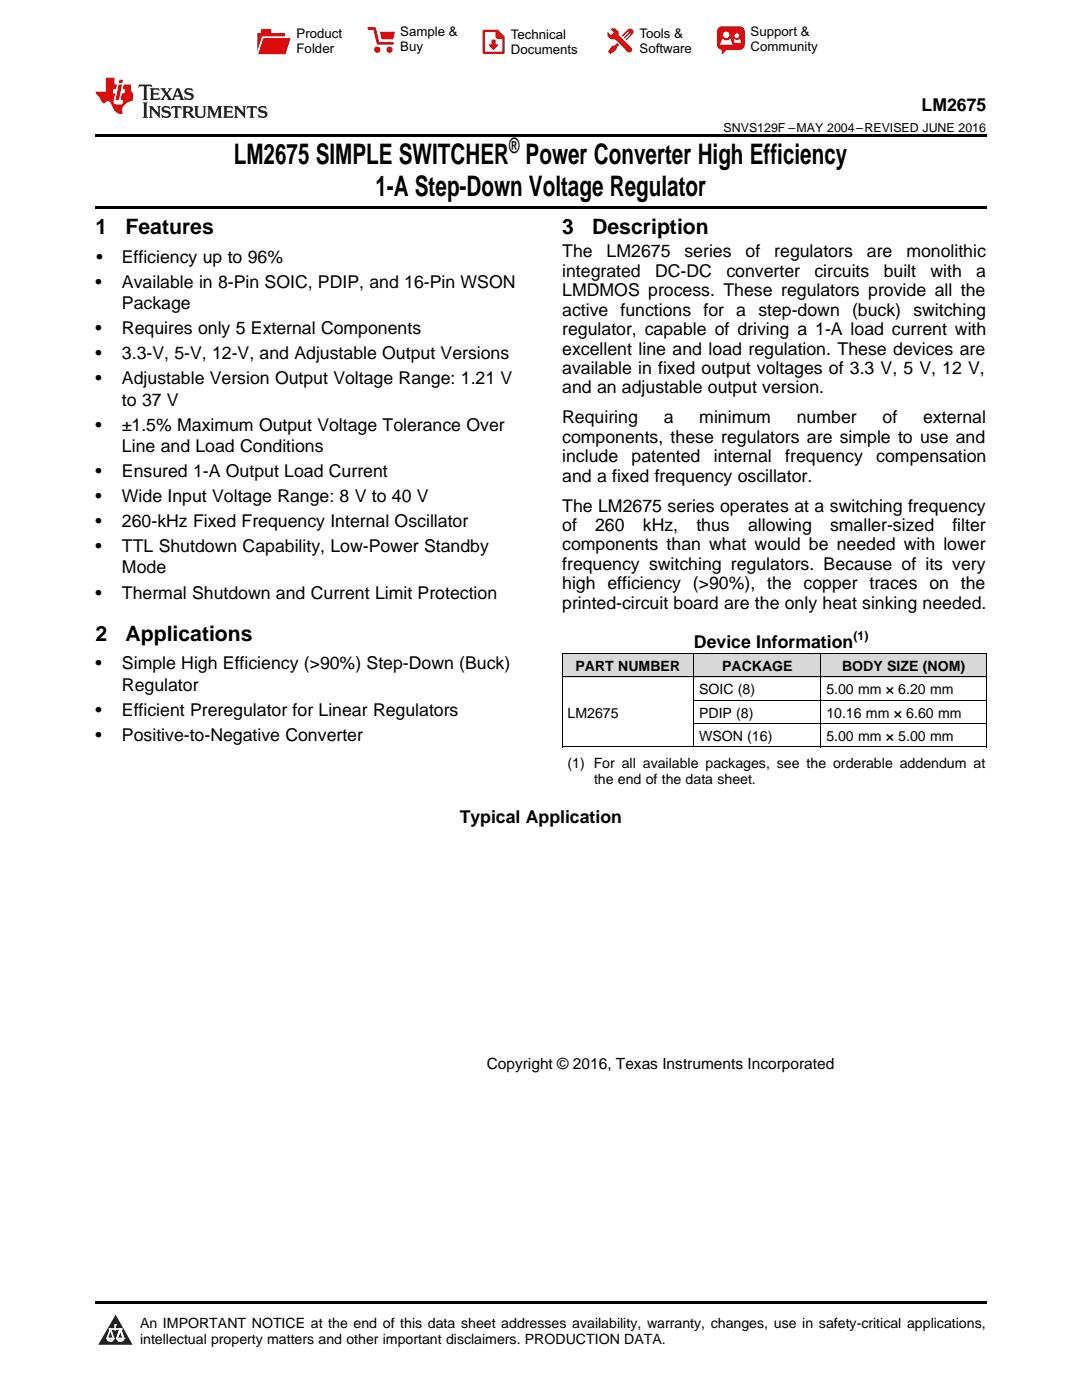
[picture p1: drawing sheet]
<svg xmlns="http://www.w3.org/2000/svg" width="216mm" height="279mm" viewBox="0 0 216 279" stroke-linecap="round" stroke-linejoin="round" font-family="sans-serif">
<defs><g id="words">
<g font-size="5.6">
<text x="46.6" y="32.8">LM2675 SIMPLE SWITCHER Power Converter High Efficiency</text>
<text x="74.9" y="39.2">1-A Step-Down Voltage Regulator</text>
</g>
<g font-size="4.2">
<text x="101.6" y="30.6">®</text>
<text x="19" y="46.7">1</text>
<text x="25" y="46.7">Features</text>
<text x="112.2" y="46.7">3</text>
<text x="118.2" y="46.7">Description</text>
<text x="19" y="127.9">2</text>
<text x="25" y="127.9">Applications</text>
</g>
<g font-size="3.5">
<text x="183.9" y="22.2">LM2675</text>
<text x="19.2" y="52.4">•</text>
<text x="24.3" y="52.4">Efficiency up to 96%</text>
<text x="112.2" y="51.4">The</text>
<text x="121" y="51.4">LM2675</text>
<text x="136.6" y="51.4">series</text>
<text x="148.8" y="51.4">of</text>
<text x="154.5" y="51.4">regulators</text>
<text x="173" y="51.4">are</text>
<text x="180.9" y="51.4">monolithic</text>
<text x="19" y="57.4">•</text>
<text x="24.3" y="57.4">Available in 8-Pin SOIC, PDIP, and 16-Pin WSON</text>
<text x="112.2" y="55.2">integrated</text>
<text x="112.2" y="59.1">LMDMOS process. These regulators provide all the</text>
<text x="130.7" y="55.2">DC-DC</text>
<text x="144.9" y="55.2">converter</text>
<text x="162.5" y="55.2">circuits</text>
<text x="176.3" y="55.2">built</text>
<text x="185.7" y="55.2">with</text>
<text x="194.8" y="55.2">a</text>
<text x="24.3" y="61.7">Package</text>
<text x="112.2" y="63">active functions for a step-down (buck) switching</text>
<text x="19" y="66.7">•</text>
<text x="19" y="71.7">•</text>
<text x="24.3" y="66.7">Requires only 5 External Components</text>
<text x="24.3" y="71.7">3.3-V, 5-V, 12-V, and Adjustable Output Versions</text>
<text x="112.2" y="66.9">regulator, capable of driving a 1-A load current with</text>
<text x="112.2" y="70.8">excellent line and load regulation. These devices are</text>
<text x="19" y="76.7">•</text>
<text x="24.3" y="76.7">Adjustable Version Output Voltage Range: 1.21 V</text>
<text x="112.2" y="74.6">available in fixed output voltages of 3.3 V, 5 V, 12 V,</text>
<text x="24.3" y="80.9">to 37 V</text>
<text x="112.2" y="78.5">and an adjustable output version.</text>
<text x="19" y="85.9">•</text>
<text x="24.3" y="85.9">±1.5% Maximum Output Voltage Tolerance Over</text>
<text x="112.2" y="84.5">Requiring</text>
<text x="112.2" y="88.4">components, these regulators are simple to use and</text>
<text x="132.4" y="84.5">a</text>
<text x="139.5" y="84.5">minimum</text>
<text x="159" y="84.5">number</text>
<text x="176.1" y="84.5">of</text>
<text x="184.2" y="84.5">external</text>
<text x="19" y="95.2">•</text>
<text x="24.3" y="90.2">Line and Load Conditions</text>
<text x="24.3" y="95.2">Ensured 1-A Output Load Current</text>
<text x="112.2" y="92.3">include</text>
<text x="126" y="92.3">patented</text>
<text x="142.4" y="92.3">internal</text>
<text x="156.7" y="92.3">frequency</text>
<text x="174.9" y="92.3">compensation</text>
<text x="19" y="100.2">•</text>
<text x="24.3" y="100.2">Wide Input Voltage Range: 8 V to 40 V</text>
<text x="112.2" y="96.1">and a fixed frequency oscillator.</text>
<text x="19" y="105.2">•</text>
<text x="24.3" y="105.2">260-kHz Fixed Frequency Internal Oscillator</text>
<text x="112.2" y="102.1">The LM2675 series operates at a switching frequency</text>
<text x="112.2" y="106">of</text>
<text x="118.8" y="106">260</text>
<text x="128.3" y="106">kHz,</text>
<text x="139" y="106">thus</text>
<text x="149.3" y="106">allowing</text>
<text x="165.6" y="106">smaller-sized</text>
<text x="190" y="106">filter</text>
<text x="19" y="110.2">•</text>
<text x="24.3" y="110.2">TTL Shutdown Capability, Low-Power Standby</text>
<text x="112.2" y="109.9">components than what would be needed with lower</text>
<text x="112.2" y="113.7">frequency switching regulators. Because of its very</text>
<text x="19" y="119.5">•</text>
<text x="24.3" y="114.4">Mode</text>
<text x="24.3" y="119.5">Thermal Shutdown and Current Limit Protection</text>
<text x="112.2" y="117.6">high efficiency (&gt;90%), the copper traces on the</text>
<text x="112.2" y="121.5">printed-circuit board are the only heat sinking needed.</text>
<text x="138.5" y="129.2">Device Information</text>
<text x="19" y="133.6">•</text>
<text x="24.3" y="133.6">Simple High Efficiency (&gt;90%) Step-Down (Buck)</text>
<text x="24.3" y="137.8">Regulator</text>
<text x="19" y="142.8">•</text>
<text x="24.3" y="142.8">Efficient Preregulator for Linear Regulators</text>
<text x="19" y="147.8">•</text>
<text x="24.3" y="147.8">Positive-to-Negative Converter</text>
<text x="91.7" y="164.3">Typical Application</text>
</g>
<text font-size="3.1" x="97.1" y="213.4">Copyright © 2016, Texas Instruments Incorporated</text>
<g font-size="2.8">
<text x="114.8" y="133.9">PART NUMBER</text>
<text x="144.1" y="133.9">PACKAGE</text>
<text x="168" y="133.9">BODY SIZE (NOM)</text>
<text x="113.2" y="143.2">LM2675</text>
<text x="139.5" y="138.5">SOIC (8)</text>
<text x="139.5" y="143.2">PDIP (8)</text>
<text x="164.9" y="138.5">5.00 mm × 6.20 mm</text>
<text x="164.9" y="143.2">10.16 mm × 6.60 mm</text>
<text x="139.5" y="147.8">WSON (16)</text>
<text x="164.9" y="147.8">5.00 mm × 5.00 mm</text>
<text x="113.2" y="153.4">(1) For all available packages, see the orderable addendum at</text>
<text x="118.5" y="156.5">the end of the data sheet.</text>
<text x="27.9" y="265">An IMPORTANT NOTICE at the end of this data sheet addresses availability, warranty, changes, use in safety-critical applications,</text>
<text x="27.9" y="268.2">intellectual property matters and other important disclaimers. PRODUCTION DATA.</text>
</g>
<g font-size="2.6">
<text x="59.2" y="7.6">Product</text>
<text x="59.2" y="10.6">Folder</text>
<text x="79.9" y="7.3">Sample &amp;</text>
<text x="79.9" y="10.2">Buy</text>
<text x="101.9" y="7.8">Technical</text>
<text x="101.9" y="10.8">Documents</text>
<text x="127.6" y="7.6">Tools &amp;</text>
<text x="127.6" y="10.6">Software</text>
<text x="149.8" y="7.2">Support &amp;</text>
<text x="149.8" y="10.2">Community</text>
</g>
<g font-size="2.5">
<text x="144.4" y="26.3">SNVS129F –MAY 2004–REVISED JUNE 2016</text>
<text x="170.3" y="127.8">(1)</text>
</g>
</g></defs>
<g fill="#d8d8d8">
<path d="M112.2 130.5h26.2v4.6h-26.2z"/>
<path d="M138.4 130.5h25.4v4.6h-25.4z"/>
<path d="M163.8 130.5h33v4.6h-33z"/>
</g>
<path d="M23.1 262.4l3.4 6h-6.9z" fill="#231f20"/>
<path d="M21.4 267.1h1.2l-.3 .5h-.3a.55 .55 0 0 1-.6-.5z" fill-rule="evenodd" fill="#fff"/>
<path d="M21.4 267.1h1.2l-.3 .5h-.3a.55 .55 0 0 1-.6-.5z" fill="none" stroke="#231f20" stroke-width=".34"/>
<path d="M21.4 267.1l1.2 .1-.3 .4h-.5z" fill="none" stroke="#fff" stroke-width=".34"/>
<path d="M23 265.3h.1" fill="none" stroke="#fff" stroke-width=".34"/>
<path d="M23 264.4v.9z" fill="#fff"/>
<path d="M23 264.4v.9z" fill="none" stroke="#fff" stroke-width=".34"/>
<circle cx="23" cy="264.4" r=".17" fill="#fff"/>
<path d="M21.9 265.2h.1" fill="none" stroke="#fff" stroke-width=".34"/>
<path d="M21.9 265.2h2.3z" fill="#fff"/>
<path d="M21.9 265.2h2.3z" fill="none" stroke="#fff" stroke-width=".34"/>
<circle cx="24.2" cy="265.2" r=".17" fill="#fff"/>
<path d="M23.3 267.1h.1" fill="none" stroke="#fff" stroke-width=".34"/>
<path d="M24 265.2l-.7 1.9z" fill="#fff"/>
<path d="M24 265.2l-.7 1.9z" fill="none" stroke="#fff" stroke-width=".34"/>
<path d="M24 265.2l.7 1.9z" fill="#fff"/>
<path d="M24 265.2l.7 1.9z" fill="none" stroke="#fff" stroke-width=".34"/>
<path d="M24.6 267.1h.1" fill="none" stroke="#fff" stroke-width=".34"/>
<circle cx="21.4" cy="267.1" r=".17" fill="#fff"/>
<path d="M22.1 265.2l-.7 1.9z" fill="#fff"/>
<path d="M22.1 265.2l-.7 1.9z" fill="none" stroke="#fff" stroke-width=".34"/>
<path d="M22.1 265.2l.5 1.9z" fill="#fff"/>
<path d="M22.1 265.2l.5 1.9z" fill="none" stroke="#fff" stroke-width=".34"/>
<circle cx="22.6" cy="267.1" r=".17" fill="#fff"/>
<path d="M23.4 267.1h1.3a.65 .65 0 0 1-.7 .5 .65 .65 0 0 1-.6-.5z" fill-rule="evenodd" fill="#fff"/>
<path d="M23.4 267.1h1.3a.65 .65 0 0 1-.7 .5 .65 .65 0 0 1-.6-.5z" fill="none" stroke="#231f20" stroke-width=".34"/>
<path d="M23.4 267.1h1.3l-.4 .5h-.6z" fill="none" stroke="#fff" stroke-width=".34"/>
<path d="M23.3 267.1h.1" fill="none" stroke="#fff" stroke-width=".34"/>
<circle cx="24.7" cy="267.1" r=".17" fill="#fff"/>
<path d="M19 26.8h177.8v.6h-177.8zM19 41.2h177.8v.5h-177.8zM19 259.7h177.8v.5h-177.8z" fill="#000"/>
<path d="M112.2 135.1h84.6M112.2 130.4h84.6M112.2 130.5v18.6M138.4 130.5v18.6M138.4 139.8h58.4M163.8 130.5v18.6M196.8 130.5v18.6M112.2 149.1h84.6M138.4 144.4h58.4" fill="none" stroke="#000" stroke-width=".2"/>
<path d="M27.7 16.9l-.1 .6 .6-.3h.5v.2v2.2l-.2 .4h1l-.2-.4v-2.2v-.2h.5l.6 .3-.2-.6zM29.9 17.6l.2 .4v1.6l-.2 .4h1.9l.1-.6a1.09 1.09 0 0 1-1.3 .1v-.6h.6l.4 .2v-.7l-.2 .2h-.8v-.6l.2-.1a1.01 1.01 0 0 1 1 .3l-.1-.6zM32 17.6l.9 1.2-1 1.2h.9l-.2-.3 .5-.7 .5 .7-.3 .3h1.7l-.2-.3 .1-.4h1l.1 .4-.2 .3h1l-.3-.4-.7-2h-.5l-1 2.2-.8-1.1 .9-1.1h-.9l.2 .2-.4 .7-.4-.7 .2-.2zM35.4 18l.4 1h-.8zM37 17.7a.66 .66 0 0 0-.2 .8 .66 .66 0 0 0 .6 .4l.7 .2 .1 .2a.8 .8 0 0 1-.7 .4 .8 .8 0 0 1-.7-.5l.1 .8 .2-.2a.94 .94 0 0 0 1.1 .1 .94 .94 0 0 0 .4-.9 1.48 1.48 0 0 0-1.3-.6v-.4a1.1 1.1 0 0 1 1.2 .2l-.2-.6-.2 .1-.5-.1zM28.5 20.4l.2 .4v2.3l-.2 .4h1l-.2-.4v-2.3l.2-.4zM29.7 21.2l.2 .4v1.5l-.2 .4h.8l-.3-.4 .1-1.3 1.6 1.8v-2l.2-.4h-.7l.2 .2v1.1l-1.2-1.3zM32.5 21.3a.66 .66 0 0 0-.2 .8 .66 .66 0 0 0 .6 .4l.6 .2 .2 .2a.8 .8 0 0 1-.8 .4 .8 .8 0 0 1-.7-.5l.2 .7 .2-.1a.94 .94 0 0 0 1 .1 .94 .94 0 0 0 .5-1 1.47 1.47 0 0 0-1.3-.6l-.1-.3a1.1 1.1 0 0 1 1.3 .2l-.2-.6-.2 .1-.5-.2zM34.3 21.2l-.2 .6a.64 .64 0 0 1 .8-.3v1.6l-.2 .4h1l-.3-.4 .1-1.6a.66 .66 0 0 1 .8 .3l-.2-.6zM36.3 21.2l.3 .4v1.5l-.3 .4h1l-.2-.2v-.7h.5l.1 .1a.8 .8 0 0 0 1.2 .7l-1-1a.62 .62 0 0 0 .6-.5 .62 .62 0 0 0-.6-.7zM37.1 21.5h.1a.48 .48 0 0 1 .6 0 .48 .48 0 0 1 .1 .6l-.2 .1-.6 .1zM38.7 21.2l.2 .2a2.29 2.29 0 0 0 .4 2 1.05 1.05 0 0 0 1.7-.7v-1.3l.2-.2h-.8l.2 .4v1.1a.61 .61 0 0 1-.6 .6 .61 .61 0 0 1-.6-.6v-1.1l.3-.4zM41.3 21.2l.3 .4v1.5l-.3 .4h.8l-.2-.4v-1.4l.8 1.9 .9-1.9v1.4l-.2 .4h.9l-.2-.4v-1.5l.2-.4h-.8l-.7 1.5-.6-1.5zM44.5 21.2l.2 .4v1.5l-.2 .4h1.9l.2-.6a1.1 1.1 0 0 1-1.4 .2v-.7h.6l.4 .2v-.6l-.2 .1-.8 .1v-.6l.2-.1a1.02 1.02 0 0 1 1.1 .2l-.2-.5zM46.7 21.2l.2 .4v1.5l-.2 .4h.8l-.3-.4 .1-1.3 1.6 1.8v-2l.2-.4h-.7l.2 .2v1.1l-1.2-1.3zM49.3 21.2l-.1 .6a.64 .64 0 0 1 .8-.3v1.6l-.3 .4h1l-.2-.4v-1.6a.66 .66 0 0 1 .8 .3l-.1-.6zM51.7 21.3a.66 .66 0 0 0-.2 .7 .66 .66 0 0 0 .7 .5l.6 .2 .1 .2a.8 .8 0 0 1-.7 .4 .8 .8 0 0 1-.7-.5l.1 .7 .2-.1a.94 .94 0 0 0 1.1 .1 .94 .94 0 0 0 .4-1 1.48 1.48 0 0 0-1.2-.6l-.1-.3a1.1 1.1 0 0 1 1.2 .2l-.2-.6-.1 .1-.6-.2z" fill="#231f20"/>
<path d="M21.1 15.5v2.8h-2v.4l.9 .9a.96 .96 0 0 0 1 1 .59 .59 0 0 1 .5-.4 .59 .59 0 0 1 .5 .3l.4 .8a1.61 1.61 0 0 0 2.1 1.3 1.63 1.63 0 0 1 1.1-2.2l.9-.3v-1.5a1.6 1.6 0 0 1-.4-1.7h-1.4l-.2 .9h.5l-.2 .8h-.5l-.2 1v.3h.5l-.2 .9h-.7a.74 .74 0 0 1-1-.6l.3-1.6h-.5l.2-.8h.5l.1-.9h-.4v-1.4zM23.7 16.9l-.7 3h.8l.6-3zM23.8 15.9l-.1 .7h.7l.2-.7z" fill="#ee1d23"/>
<g fill="#d60000">
<path d="M52.1 5.8h2v.8h2.8v4.2h-5.5v-4.2h.7z" fill-rule="evenodd"/>
<path d="M52.4 7.5h5.6l-1 3.3h-5.6z" fill-rule="evenodd"/>
</g>
<path d="M52.4 7.4h5.7l-.1 .1h-5.5l-1.1 3.3z" fill-rule="evenodd" fill="#fff"/>
<path d="M52.4 7.4h5.7l-.1 .1h-5.5l-1.1 3.3z" fill="none" stroke="#fff" stroke-width=".2"/>
<path d="M73.6 5.7h1.1l.7 2.9h2.9" fill="none" stroke="#d60000" stroke-width=".55"/>
<g fill="#d60000">
<path d="M75.8 6.3h3l-.4 1.6h-2.2z" fill-rule="evenodd"/>
<circle cx="75.3" cy="9.9" r=".62"/>
<circle cx="77.7" cy="9.9" r=".62"/>
</g>
<path d="M96.5 6.2h2.7l1.3 1.2v3.1h-4z" fill="none" stroke="#d60000" stroke-width=".44"/>
<g fill="#d60000">
<path d="M98.1 7.9h.8v1h.5l-.9 1.1-1-1v-.1h.6z" fill-rule="evenodd"/>
<path d="M98.9 6.2h.3l1.3 1.2v.4h-1.3l-.3-.4z" fill-rule="evenodd"/>
<path d="M121.9 5.7h.8l.7 .6 .1 .7 2.5 2.5-.8 .8-2.3-2.3-1.1-.2-.6-.6v-.8l.7 .6 .5-.4v-.2l-.5-.5z" fill-rule="evenodd"/>
<path d="M122.2 9.1h.4l.5-.5 .4 .4-.5 .5v.4l-1.2 .9-.5-.5z" fill-rule="evenodd"/>
<path d="M125.3 5.9a.67 .67 0 0 1 .9 0 .67 .67 0 0 1 0 .9z" fill-rule="evenodd"/>
<path d="M125.3 5.9l.9 .9-1.2 1.2h-.2v-.2l1-.9v-.2h-.2l-.9 1h-.2v-.2l.9-1 .1-.2h-.3l-.9 1h-.2v-.2z" fill-rule="evenodd"/>
<circle cx="125.6" cy="9.9" r=".54"/>
</g>
<path d="M123.3 6.3v.7" fill="none" stroke="#d60000" stroke-width=".2"/>
<g fill="#d60000">
<path d="M143.4 5.5l.6-.2h3.6a.95 .95 0 0 1 1 .9v2.8a.95 .95 0 0 1-1 .9h-3.6a.95 .95 0 0 1-.9-.9v-2.8z" fill-rule="evenodd"/>
<path d="M144 9.9h.9l-.7 .9h-.2z" fill-rule="evenodd"/>
</g>
<g fill="#fff">
<path d="M146.6 8.6h1.3z"/>
<path d="M144.1 7.8h.3l.1 .2h.8l.2-.2h.3l.4 1.1h-2.5z" fill-rule="evenodd"/>
<path d="M146.4 7.8h.3l.1 .2h.5l.2-.2h.2l.2 .8h-1.3z" fill-rule="evenodd"/>
<circle cx="144.9" cy="6.9" r=".65"/>
<circle cx="147" cy="7.1" r=".48"/>
</g>
<use href="#words"/>
</svg>
